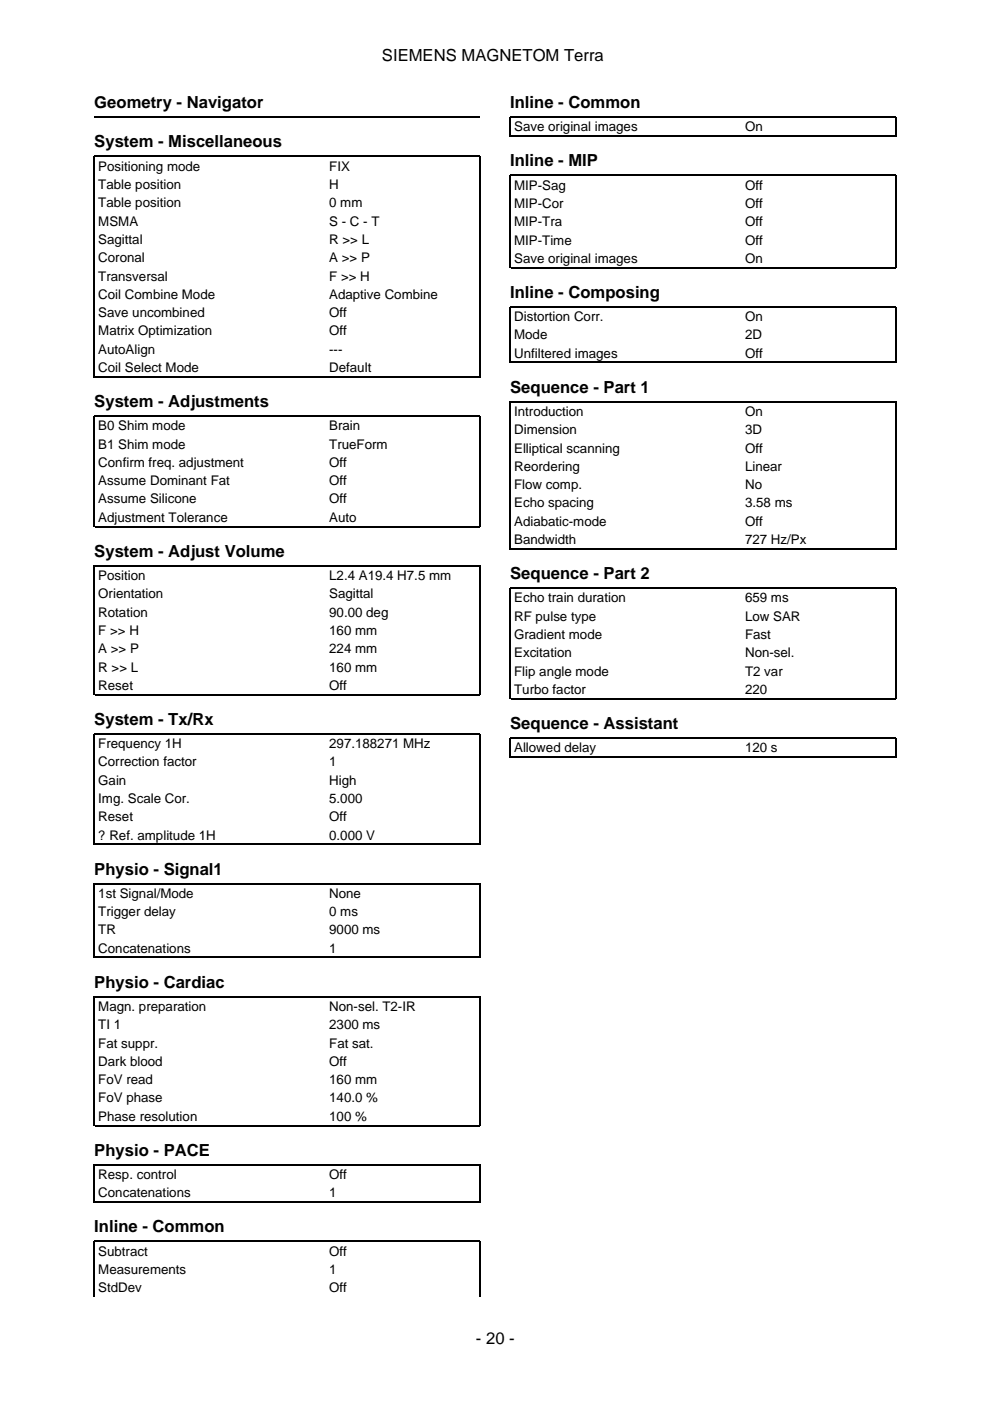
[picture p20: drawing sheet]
<svg xmlns="http://www.w3.org/2000/svg" width="210mm" height="297mm" viewBox="0 0 210 297" stroke-linecap="round" stroke-linejoin="round" font-family="sans-serif">
<defs><g id="words">
<g font-size="3.5">
<text x="81" y="12.9">SIEMENS MAGNETOM Terra</text>
<text x="20" y="22.9">Geometry - Navigator</text>
<text x="108.2" y="22.9">Inline - Common</text>
<text x="20" y="31.3">System - Miscellaneous</text>
<text x="108.2" y="35.3">Inline - MIP</text>
<text x="108.2" y="63.1">Inline - Composing</text>
<text x="108.2" y="83.3">Sequence - Part 1</text>
<text x="20" y="86.3">System - Adjustments</text>
<text x="20" y="118">System - Adjust Volume</text>
<text x="108.2" y="122.8">Sequence - Part 2</text>
<text x="20" y="153.7">System - Tx/Rx</text>
<text x="108.2" y="154.5">Sequence - Assistant</text>
<text x="20" y="185.4">Physio - Signal1</text>
<text x="20" y="209.4">Physio - Cardiac</text>
<text x="20" y="245">Physio - PACE</text>
<text x="20" y="261.3">Inline - Common</text>
<text x="100.9" y="284.9">- 20 -</text>
</g>
<g font-size="2.8">
<text x="109" y="27.9">Save original images</text>
<text x="158" y="27.9">On</text>
<text x="20.8" y="36.2">Positioning mode</text>
<text x="20.8" y="40.1">Table position</text>
<text x="69.8" y="36.2">FIX</text>
<text x="69.8" y="40.1">H</text>
<text x="109" y="40.2">MIP-Sag</text>
<text x="158" y="40.2">Off</text>
<text x="20.8" y="44">Table position</text>
<text x="20.8" y="47.8">MSMA</text>
<text x="69.8" y="44">0 mm</text>
<text x="69.8" y="47.8">S - C - T</text>
<text x="109" y="44.1">MIP-Cor</text>
<text x="109" y="48">MIP-Tra</text>
<text x="158" y="44.1">Off</text>
<text x="158" y="48">Off</text>
<text x="20.8" y="51.7">Sagittal</text>
<text x="69.8" y="51.7">R &gt;&gt; L</text>
<text x="109" y="51.9">MIP-Time</text>
<text x="158" y="51.9">Off</text>
<text x="20.8" y="55.6">Coronal</text>
<text x="20.8" y="59.5">Transversal</text>
<text x="69.8" y="55.6">A &gt;&gt; P</text>
<text x="69.8" y="59.5">F &gt;&gt; H</text>
<text x="109" y="55.7">Save original images</text>
<text x="158" y="55.7">On</text>
<text x="20.8" y="63.4">Coil Combine Mode</text>
<text x="69.8" y="63.4">Adaptive Combine</text>
<text x="20.8" y="67.2">Save uncombined</text>
<text x="20.8" y="71.1">Matrix Optimization</text>
<text x="69.8" y="67.2">Off</text>
<text x="69.8" y="71.1">Off</text>
<text x="109" y="68.1">Distortion Corr.</text>
<text x="109" y="72">Mode</text>
<text x="158" y="68.1">On</text>
<text x="158" y="72">2D</text>
<text x="20.8" y="75">AutoAlign</text>
<text x="69.8" y="75">---</text>
<text x="109" y="75.8">Unfiltered images</text>
<text x="158" y="75.8">Off</text>
<text x="20.8" y="78.9">Coil Select Mode</text>
<text x="69.8" y="78.9">Default</text>
<text x="109" y="88.2">Introduction</text>
<text x="158" y="88.2">On</text>
<text x="20.8" y="91.2">B0 Shim mode</text>
<text x="20.8" y="95.1">B1 Shim mode</text>
<text x="69.8" y="91.2">Brain</text>
<text x="69.8" y="95.1">TrueForm</text>
<text x="109" y="92.1">Dimension</text>
<text x="109" y="96">Elliptical scanning</text>
<text x="158" y="92.1">3D</text>
<text x="158" y="96">Off</text>
<text x="20.8" y="99">Confirm freq. adjustment</text>
<text x="69.8" y="99">Off</text>
<text x="109" y="99.8">Reordering</text>
<text x="158" y="99.8">Linear</text>
<text x="20.8" y="102.9">Assume Dominant Fat</text>
<text x="20.8" y="106.7">Assume Silicone</text>
<text x="69.8" y="102.9">Off</text>
<text x="69.8" y="106.7">Off</text>
<text x="109" y="103.7">Flow comp.</text>
<text x="109" y="107.6">Echo spacing</text>
<text x="158" y="103.7">No</text>
<text x="158" y="107.6">3.58 ms</text>
<text x="20.8" y="110.6">Adjustment Tolerance</text>
<text x="69.8" y="110.6">Auto</text>
<text x="109" y="111.5">Adiabatic-mode</text>
<text x="158" y="111.5">Off</text>
<text x="109" y="115.4">Bandwidth</text>
<text x="158" y="115.4">727 Hz/Px</text>
<text x="20.8" y="123">Position</text>
<text x="69.8" y="123">L2.4 A19.4 H7.5 mm</text>
<text x="20.8" y="126.9">Orientation</text>
<text x="20.8" y="130.7">Rotation</text>
<text x="69.8" y="126.9">Sagittal</text>
<text x="69.8" y="130.7">90.00 deg</text>
<text x="109" y="127.7">Echo train duration</text>
<text x="109" y="131.6">RF pulse type</text>
<text x="158" y="127.7">659 ms</text>
<text x="158" y="131.6">Low SAR</text>
<text x="20.8" y="134.6">F &gt;&gt; H</text>
<text x="69.8" y="134.6">160 mm</text>
<text x="109" y="135.5">Gradient mode</text>
<text x="158" y="135.5">Fast</text>
<text x="20.8" y="138.5">A &gt;&gt; P</text>
<text x="20.8" y="142.4">R &gt;&gt; L</text>
<text x="69.8" y="138.5">224 mm</text>
<text x="69.8" y="142.4">160 mm</text>
<text x="109" y="139.3">Excitation</text>
<text x="109" y="143.2">Flip angle mode</text>
<text x="158" y="139.3">Non-sel.</text>
<text x="158" y="143.2">T2 var</text>
<text x="20.8" y="146.3">Reset</text>
<text x="69.8" y="146.3">Off</text>
<text x="109" y="147.1">Turbo factor</text>
<text x="158" y="147.1">220</text>
<text x="20.8" y="158.6">Frequency 1H</text>
<text x="69.8" y="158.6">297.188271 MHz</text>
<text x="109" y="159.5">Allowed delay</text>
<text x="158" y="159.5">120 s</text>
<text x="20.8" y="162.5">Correction factor</text>
<text x="20.8" y="166.4">Gain</text>
<text x="69.8" y="162.5">1</text>
<text x="69.8" y="166.4">High</text>
<text x="20.8" y="170.2">Img. Scale Cor.</text>
<text x="69.8" y="170.2">5.000</text>
<text x="20.8" y="174.1">Reset</text>
<text x="20.8" y="178">? Ref. amplitude 1H</text>
<text x="69.8" y="174.1">Off</text>
<text x="69.8" y="178">0.000 V</text>
<text x="20.8" y="190.4">1st Signal/Mode</text>
<text x="69.8" y="190.4">None</text>
<text x="20.8" y="194.2">Trigger delay</text>
<text x="69.8" y="194.2">0 ms</text>
<text x="20.8" y="198.1">TR</text>
<text x="20.8" y="202">Concatenations</text>
<text x="69.8" y="198.1">9000 ms</text>
<text x="69.8" y="202">1</text>
<text x="20.8" y="214.3">Magn. preparation</text>
<text x="69.8" y="214.3">Non-sel. T2-IR</text>
<text x="20.8" y="218.2">TI 1</text>
<text x="69.8" y="218.2">2300 ms</text>
<text x="20.8" y="222.1">Fat suppr.</text>
<text x="20.8" y="226">Dark blood</text>
<text x="69.8" y="222.1">Fat sat.</text>
<text x="69.8" y="226">Off</text>
<text x="20.8" y="229.9">FoV read</text>
<text x="20.8" y="233.7">FoV phase</text>
<text x="69.8" y="229.9">160 mm</text>
<text x="69.8" y="233.7">140.0 %</text>
<text x="20.8" y="237.6">Phase resolution</text>
<text x="69.8" y="237.6">100 %</text>
<text x="20.8" y="250">Resp. control</text>
<text x="69.8" y="250">Off</text>
<text x="20.8" y="253.9">Concatenations</text>
<text x="69.8" y="253.9">1</text>
<text x="20.8" y="266.2">Subtract</text>
<text x="69.8" y="266.2">Off</text>
<text x="20.8" y="270.1">Measurements</text>
<text x="20.8" y="274">StdDev</text>
<text x="69.8" y="270.1">1</text>
<text x="69.8" y="274">Off</text>
</g>
</g></defs>
<g fill="none" stroke="#000" stroke-width=".26">
<path d="M20 24.8h81.8M108.2 29v-4.2h81.8v4.2M108.3 28.9h81.6M108.2 56.9v-19.7h81.8v19.7M108.3 56.7h81.6M20.1 79.9h81.6M108.2 77v-11.9h81.8v11.9M108.3 76.8h81.6M20 80v-46.8h81.8v46.8M20 111.8v-23.6h81.8v23.6M20.1 111.6h81.6M108.2 116.5v-31.3h81.8v31.3"/>
<path d="M108.3 116.3h81.6M20 147.4v-27.4h81.8v27.4M20.1 147.3h81.6M108.2 148.2v-23.5h81.8v23.5M108.3 148.1h81.6M20 179.1v-23.5h81.8v23.5M20.1 179h81.6M108.2 160.6v-4.2h81.8v4.2M108.3 160.4h81.6M20 203.1v-15.8h81.8v15.8M20.1 203h81.6M20 238.8v-27.5h81.8v27.5"/>
<path d="M20.1 238.6h81.6M20 255v-8h81.8v8M20.1 254.9h81.6M20 274.8v-11.6h81.8v11.6"/>
</g>
<use href="#words"/>
</svg>
